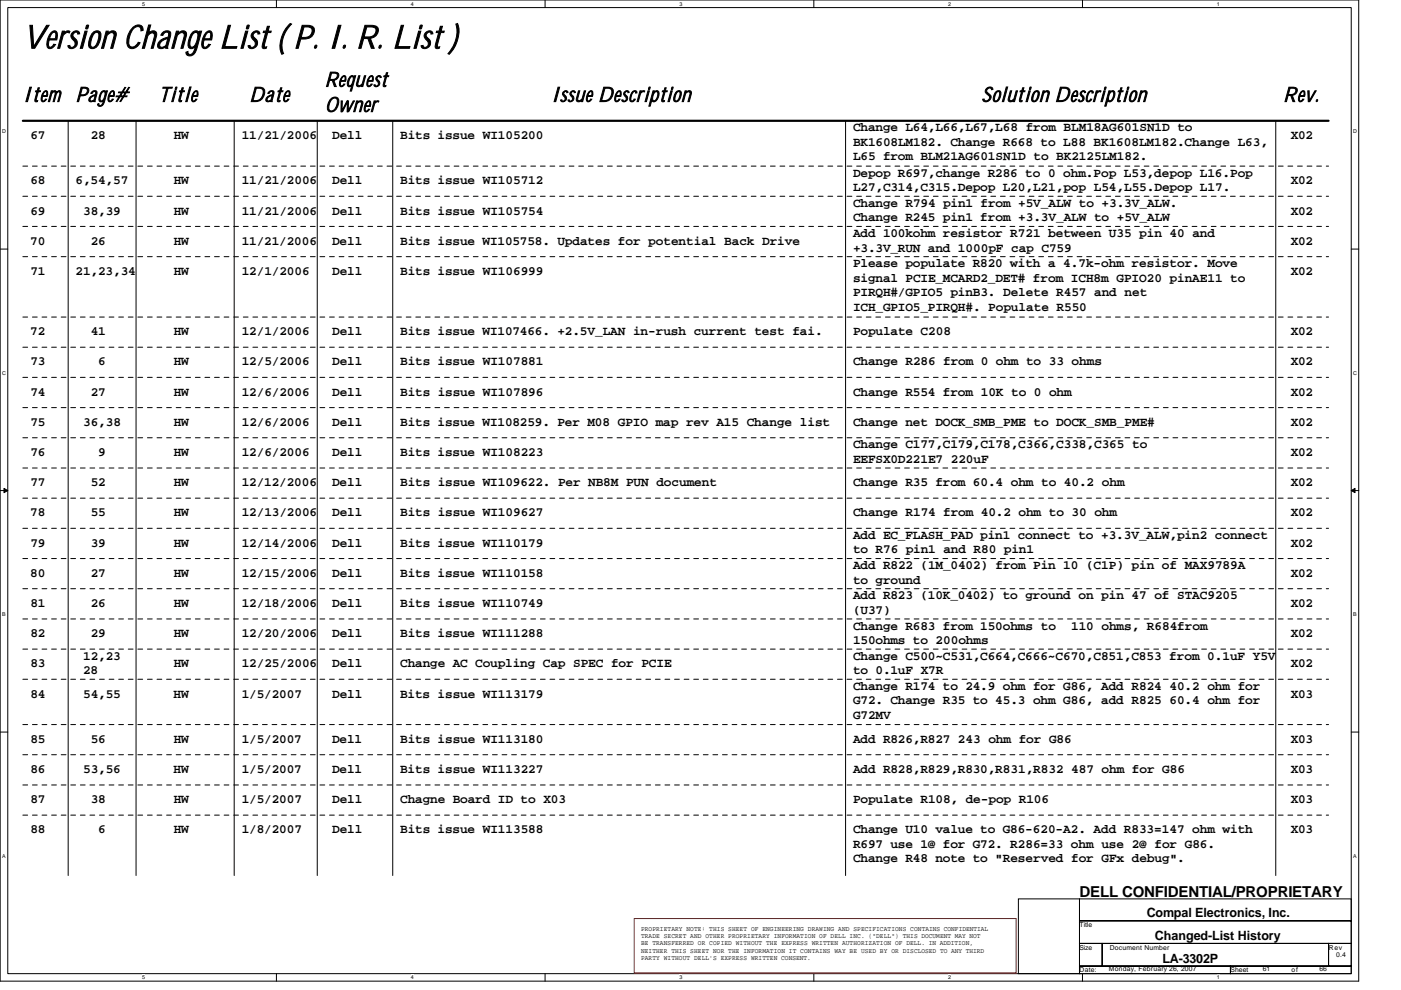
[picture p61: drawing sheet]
<svg xmlns="http://www.w3.org/2000/svg" width="297mm" height="210mm" viewBox="0 0 297 210" stroke-linecap="round" stroke-linejoin="round" font-family="sans-serif">
<defs><g id="words">
<text font-size="6.9" x="4.8" y="10.2">Version Change List ( P. I. R. List )</text>
<g font-size="4.3">
<text x="4.8" y="21.5">Item</text>
<text x="16" y="21.5">Page#</text>
<text x="33.7" y="21.5">Title</text>
<text x="52.8" y="21.5">Date</text>
<text x="68.9" y="18.4">Request</text>
<text x="68.9" y="23.7">Owner</text>
<text x="116.8" y="21.5">Issue Description</text>
<text x="208.1" y="21.5">Solution Description</text>
<text x="272.1" y="21.5">Rev.</text>
</g>
<text font-size="3.2" x="228.9" y="190.2">DELL CONFIDENTIAL/PROPRIETARY</text>
<g font-size="2.7">
<text x="6.4" y="29.5">67</text>
<text x="19.2" y="29.5">28</text>
<text x="36.8" y="29.5">HW</text>
<text x="51.3" y="29.5">11/21/2006</text>
<text x="70.4" y="29.5">Dell</text>
<text x="84.9" y="29.5">Bits issue WI105200</text>
<text x="180.9" y="27.9">Change L64,L66,L67,L68 from BLM18AG601SN1D to</text>
<text x="273.7" y="29.5">X02</text>
<text x="180.9" y="30.9">BK1608LM182. Change R668 to L88 BK1608LM182.Change L63,</text>
<text x="180.9" y="34">L65 from BLM21AG601SN1D to BK2125LM182.</text>
<text x="6.4" y="39.1">68</text>
<text x="16" y="39.1">6,54,57</text>
<text x="36.8" y="39.1">HW</text>
<text x="51.3" y="39.1">11/21/2006</text>
<text x="70.4" y="39.1">Dell</text>
<text x="84.9" y="39.1">Bits issue WI105712</text>
<text x="180.9" y="37.5">Depop R697,change R286 to 0 ohm.Pop L53,depop L16.Pop</text>
<text x="180.9" y="40.6">L27,C314,C315.Depop L20,L21,pop L54,L55.Depop L17.</text>
<text x="273.7" y="39.1">X02</text>
<text x="6.4" y="45.5">69</text>
<text x="17.6" y="45.5">38,39</text>
<text x="36.8" y="45.5">HW</text>
<text x="51.3" y="45.5">11/21/2006</text>
<text x="70.4" y="45.5">Dell</text>
<text x="84.9" y="45.5">Bits issue WI105754</text>
<text x="180.9" y="43.9">Change R794 pin1 from +5V_ALW to +3.3V_ALW.</text>
<text x="180.9" y="46.9">Change R245 pin1 from +3.3V_ALW to +5V_ALW</text>
<text x="273.7" y="45.5">X02</text>
<text x="6.4" y="51.9">70</text>
<text x="19.2" y="51.9">26</text>
<text x="36.8" y="51.9">HW</text>
<text x="51.3" y="51.9">11/21/2006</text>
<text x="70.4" y="51.9">Dell</text>
<text x="84.9" y="51.9">Bits issue WI105758. Updates for potential Back Drive</text>
<text x="180.9" y="50.3">Add 100kohm resistor R721 between U35 pin 40 and</text>
<text x="180.9" y="53.3">+3.3V_RUN and 1000pF cap C759</text>
<text x="273.7" y="51.9">X02</text>
<text x="6.4" y="58.3">71</text>
<text x="16" y="58.3">21,23,34</text>
<text x="36.8" y="58.3">HW</text>
<text x="51.3" y="58.3">12/1/2006</text>
<text x="70.4" y="58.3">Dell</text>
<text x="84.9" y="58.3">Bits issue WI106999</text>
<text x="180.9" y="59.8">signal PCIE_MCARD2_DET# from ICH8m GPIO20 pinAE11 to</text>
<text x="180.9" y="56.7">Please populate R820 with a 4.7k-ohm resistor. Move</text>
<text x="273.7" y="58.3">X02</text>
<text x="180.9" y="62.8">PIRQH#/GPIO5 pinB3. Delete R457 and net</text>
<text x="180.9" y="65.9">ICH_GPIO5_PIRQH#. Populate R550</text>
<text x="6.4" y="71.1">72</text>
<text x="19.2" y="71.1">41</text>
<text x="36.8" y="71.1">HW</text>
<text x="51.3" y="71.1">12/1/2006</text>
<text x="70.4" y="71.1">Dell</text>
<text x="84.9" y="71.1">Bits issue WI107466. +2.5V_LAN in-rush current test fai.</text>
<text x="180.9" y="71.1">Populate C208</text>
<text x="273.7" y="71.1">X02</text>
<text x="6.4" y="77.5">73</text>
<text x="20.8" y="77.5">6</text>
<text x="36.8" y="77.5">HW</text>
<text x="51.3" y="77.5">12/5/2006</text>
<text x="70.4" y="77.5">Dell</text>
<text x="84.9" y="77.5">Bits issue WI107881</text>
<text x="180.9" y="77.5">Change R286 from 0 ohm to 33 ohms</text>
<text x="273.7" y="77.5">X02</text>
<text x="6.4" y="83.9">74</text>
<text x="19.2" y="83.9">27</text>
<text x="36.8" y="83.9">HW</text>
<text x="51.3" y="83.9">12/6/2006</text>
<text x="70.4" y="83.9">Dell</text>
<text x="84.9" y="83.9">Bits issue WI107896</text>
<text x="180.9" y="83.9">Change R554 from 10K to 0 ohm</text>
<text x="273.7" y="83.9">X02</text>
<text x="6.4" y="90.3">75</text>
<text x="17.6" y="90.3">36,38</text>
<text x="36.8" y="90.3">HW</text>
<text x="51.3" y="90.3">12/6/2006</text>
<text x="70.4" y="90.3">Dell</text>
<text x="84.9" y="90.3">Bits issue WI108259. Per M08 GPIO map rev A15 Change list</text>
<text x="180.9" y="90.3">Change net DOCK_SMB_PME to DOCK_SMB_PME#</text>
<text x="180.9" y="95.1">Change C177,C179,C178,C366,C338,C365 to</text>
<text x="273.7" y="90.3">X02</text>
<text x="6.4" y="96.7">76</text>
<text x="20.8" y="96.7">9</text>
<text x="36.8" y="96.7">HW</text>
<text x="51.3" y="96.7">12/6/2006</text>
<text x="70.4" y="96.7">Dell</text>
<text x="84.9" y="96.7">Bits issue WI108223</text>
<text x="180.9" y="98.1">EEFSX0D221E7 220uF</text>
<text x="273.7" y="96.7">X02</text>
<text x="6.4" y="103.1">77</text>
<text x="19.2" y="103.1">52</text>
<text x="36.8" y="103.1">HW</text>
<text x="51.3" y="103.1">12/12/2006</text>
<text x="70.4" y="103.1">Dell</text>
<text x="84.9" y="103.1">Bits issue WI109622. Per NB8M PUN document</text>
<text x="180.9" y="103.1">Change R35 from 60.4 ohm to 40.2 ohm</text>
<text x="273.7" y="103.1">X02</text>
<text x="6.4" y="109.5">78</text>
<text x="19.2" y="109.5">55</text>
<text x="36.8" y="109.5">HW</text>
<text x="51.3" y="109.5">12/13/2006</text>
<text x="70.4" y="109.5">Dell</text>
<text x="84.9" y="109.5">Bits issue WI109627</text>
<text x="180.9" y="109.5">Change R174 from 40.2 ohm to 30 ohm</text>
<text x="273.7" y="109.5">X02</text>
<text x="6.4" y="115.9">79</text>
<text x="19.2" y="115.9">39</text>
<text x="36.8" y="115.9">HW</text>
<text x="51.3" y="115.9">12/14/2006</text>
<text x="70.4" y="115.9">Dell</text>
<text x="84.9" y="115.9">Bits issue WI110179</text>
<text x="180.9" y="114.3">Add EC_FLASH_PAD pin1 connect to +3.3V_ALW,pin2 connect</text>
<text x="180.9" y="117.3">to R76 pin1 and R80 pin1</text>
<text x="273.7" y="115.9">X02</text>
<text x="6.4" y="122.3">80</text>
<text x="19.2" y="122.3">27</text>
<text x="36.8" y="122.3">HW</text>
<text x="51.3" y="122.3">12/15/2006</text>
<text x="70.4" y="122.3">Dell</text>
<text x="84.9" y="122.3">Bits issue WI110158</text>
<text x="180.9" y="120.7">Add R822 (1M_0402) from Pin 10 (C1P) pin of MAX9789A</text>
<text x="180.9" y="123.8">to ground</text>
<text x="273.7" y="122.3">X02</text>
<text x="6.4" y="128.7">81</text>
<text x="19.2" y="128.7">26</text>
<text x="36.8" y="128.7">HW</text>
<text x="51.3" y="128.7">12/18/2006</text>
<text x="70.4" y="128.7">Dell</text>
<text x="84.9" y="128.7">Bits issue WI110749</text>
<text x="180.9" y="127.1">Add R823 (10K_0402) to ground on pin 47 of STAC9205</text>
<text x="180.9" y="130.2">(U37)</text>
<text x="273.7" y="128.7">X02</text>
<text x="6.4" y="135.1">82</text>
<text x="19.2" y="135.1">29</text>
<text x="36.8" y="135.1">HW</text>
<text x="51.3" y="135.1">12/20/2006</text>
<text x="70.4" y="135.1">Dell</text>
<text x="84.9" y="135.1">Bits issue WI111288</text>
<text x="180.9" y="133.5">Change R683 from 150ohms to</text>
<text x="180.9" y="136.6">150ohms to 200ohms</text>
<text x="227.1" y="133.5">110 ohms, R684from</text>
<text x="273.7" y="135.1">X02</text>
<text x="6.4" y="141.5">83</text>
<text x="17.6" y="143">28</text>
<text x="17.6" y="139.9">12,23</text>
<text x="36.8" y="141.5">HW</text>
<text x="51.3" y="141.5">12/25/2006</text>
<text x="70.4" y="141.5">Dell</text>
<text x="84.9" y="141.5">Change AC Coupling Cap SPEC for PCIE</text>
<text x="180.9" y="139.9">Change C500~C531,C664,C666~C670,C851,C853 from 0.1uF Y5V</text>
<text x="180.9" y="143">to 0.1uF X7R</text>
<text x="273.7" y="141.5">X02</text>
<text x="6.4" y="147.9">84</text>
<text x="17.6" y="147.9">54,55</text>
<text x="36.8" y="147.9">HW</text>
<text x="51.3" y="147.9">1/5/2007</text>
<text x="70.4" y="147.9">Dell</text>
<text x="84.8" y="147.9">Bits issue WI113179</text>
<text x="180.9" y="146.3">Change R174 to 24.9 ohm for G86, Add R824 40.2 ohm for</text>
<text x="180.9" y="149.4">G72. Change R35 to 45.3 ohm G86, add R825 60.4 ohm for</text>
<text x="273.7" y="147.9">X03</text>
<text x="180.9" y="152.4">G72MV</text>
<text x="6.4" y="157.5">85</text>
<text x="19.2" y="157.5">56</text>
<text x="36.8" y="157.5">HW</text>
<text x="51.3" y="157.5">1/5/2007</text>
<text x="70.4" y="157.5">Dell</text>
<text x="84.8" y="157.5">Bits issue WI113180</text>
<text x="180.9" y="157.5">Add R826,R827 243 ohm for G86</text>
<text x="273.7" y="157.5">X03</text>
<text x="6.4" y="163.9">86</text>
<text x="17.6" y="163.9">53,56</text>
<text x="36.8" y="163.9">HW</text>
<text x="51.3" y="163.9">1/5/2007</text>
<text x="70.4" y="163.9">Dell</text>
<text x="84.8" y="163.9">Bits issue WI113227</text>
<text x="180.9" y="163.9">Add R828,R829,R830,R831,R832 487 ohm for G86</text>
<text x="273.7" y="163.9">X03</text>
<text x="6.4" y="170.3">87</text>
<text x="19.2" y="170.3">38</text>
<text x="36.8" y="170.3">HW</text>
<text x="51.3" y="170.3">1/5/2007</text>
<text x="70.4" y="170.3">Dell</text>
<text x="84.9" y="170.3">Chagne Board ID to X03</text>
<text x="180.9" y="170.3">Populate R108, de-pop R106</text>
<text x="273.7" y="170.3">X03</text>
<text x="6.4" y="176.7">88</text>
<text x="20.8" y="176.7">6</text>
<text x="36.8" y="176.7">HW</text>
<text x="51.3" y="176.7">1/8/2007</text>
<text x="70.4" y="176.7">Dell</text>
<text x="84.9" y="176.7">Bits issue WI113588</text>
<text x="180.9" y="176.7">Change U10 value to G86-620-A2. Add R833=147 ohm with</text>
<text x="180.9" y="179.8">R697 use 1@ for G72. R286=33 ohm use 2@ for G86.</text>
<text x="273.7" y="176.7">X03</text>
<text x="180.9" y="182.8">Change R48 note to &quot;Reserved for GFx debug&quot;.</text>
<text x="243.1" y="194.4">Compal Electronics, Inc.</text>
<text x="244.9" y="199.3">Changed-List History</text>
<text x="246.5" y="204.2">LA-3302P</text>
</g>
<g font-size="1.4">
<text x="135.9" y="197.3">PROPRIETARY NOTE: THIS SHEET OF ENGINEERING DRAWING AND SPECIFICATIONS CONTAINS CONFIDENTIAL</text>
<text x="228.9" y="196.5">Title</text>
<text x="135.9" y="198.9">TRADE SECRET AND OTHER PROPRIETARY INFORMATION OF DELL INC. (&quot;DELL&quot;) THIS DOCUMENT MAY NOT</text>
<text x="135.9" y="200.4">BE TRANSFERRED OR COPIED WITHOUT THE EXPRESS WRITTEN AUTHORIZATION OF DELL. IN ADDITION,</text>
<text x="135.9" y="202">NEITHER THIS SHEET NOR THE INFORMATION IT CONTAINS WAY BE USED BY OR DISCLOSED TO ANY THIRD</text>
<text x="135.9" y="203.5">PARTY WITHOUT DELL'S EXPRESS WRITTEN CONSENT.</text>
<text x="228.9" y="201.3">Size</text>
<text x="235.3" y="201.3">Document Number</text>
<text x="281.7" y="201.3">Rev</text>
<text x="283.3" y="202.9">0.4</text>
<text x="228.9" y="206.1">Date:</text>
<text x="235.1" y="206">Monday, February 26, 2007</text>
<text x="260.9" y="206.1">Sheet</text>
<text x="267.8" y="206">61</text>
<text x="273.8" y="206.1">of</text>
<text x="279.8" y="206">66</text>
</g>
<g font-size="1.1">
<text x="30.1" y="1.2">5</text>
<text x="87.1" y="1.2">4</text>
<text x="144" y="1.2">3</text>
<text x="201" y="1.2">2</text>
<text x="258" y="1.2">1</text>
<text x=".4" y="28.2">D</text>
<text x="286.9" y="28.2">D</text>
<text x=".4" y="79.4">C</text>
<text x="286.9" y="79.4">C</text>
<text x=".4" y="130.6">B</text>
<text x="286.9" y="130.6">B</text>
<text x=".4" y="181.8">A</text>
<text x="286.9" y="181.8">A</text>
<text x="30.1" y="207.6">5</text>
<text x="87.1" y="207.6">4</text>
<text x="144" y="207.6">3</text>
<text x="201" y="207.6">2</text>
<text x="258" y="207.6">1</text>
</g>
</g></defs>
<path d="M0 0h288.1v208h-288.1zM1.6 1.6h284.9v204.8h-284.9z" fill="none" stroke="#000" stroke-width=".21"/>
<g fill="#fff">
<path d="M30.1 .2h.6v1.2h-.6z"/>
<path d="M30.1 206.6h.6v1.3h-.6z"/>
</g>
<path d="M58.6 0v1.6M58.6 206.4v1.6" fill="none" stroke="#000" stroke-width=".21"/>
<g fill="#fff">
<path d="M87.1 .2h.6v1.2h-.6z"/>
<path d="M87.1 206.6h.6v1.3h-.6z"/>
</g>
<path d="M115.6 0v1.6M115.6 206.4v1.6" fill="none" stroke="#000" stroke-width=".21"/>
<g fill="#fff">
<path d="M144 .2h.6v1.2h-.6z"/>
<path d="M144 206.6h.6v1.3h-.6z"/>
</g>
<path d="M172.5 0v1.6M172.5 206.4v1.6" fill="none" stroke="#000" stroke-width=".21"/>
<g fill="#fff">
<path d="M201 .2h.6v1.2h-.6z"/>
<path d="M201 206.6h.6v1.3h-.6z"/>
</g>
<path d="M229.5 0v1.6M229.5 206.4v1.6" fill="none" stroke="#000" stroke-width=".21"/>
<g fill="#fff">
<path d="M258 .2h.6v1.2h-.6z"/>
<path d="M258 206.6h.6v1.3h-.6z"/>
<path d="M.4 27.2h.8v1.3h-.8z"/>
<path d="M286.9 27.2h.8v1.3h-.8z"/>
<path d="M.4 78.4h.8v1.3h-.8z"/>
<path d="M286.9 78.4h.8v1.3h-.8z"/>
</g>
<path d="M0 52.8h1.6M286.5 52.8h1.6" fill="none" stroke="#000" stroke-width=".21"/>
<g fill="#fff">
<path d="M.4 129.6h.8v1.3h-.8z"/>
<path d="M286.9 129.6h.7v1.3h-.7z"/>
</g>
<path d="M0 104h1.6M286.5 104h1.6" fill="none" stroke="#000" stroke-width=".21"/>
<path d="M.8 103.5l.8 .5-.8 .5zM286.5 104l.8-.5v1z" fill="#000" stroke="#000" stroke-width=".21"/>
<g fill="#fff">
<path d="M.4 180.8h.8v1.3h-.8z"/>
<path d="M286.9 180.8h.7v1.3h-.7z"/>
</g>
<g fill="none" stroke="#000" stroke-width=".21">
<path d="M14.5 25.6v160M28.8 25.6v160M49.7 25.6v160M67.3 25.6v160M83.3 25.6v160M179.3 25.6v160M270.5 25.6v160M0 155.2h1.6M286.5 155.2h1.6M215.9 190.6h13v15.8h-13zM228.9 190.6h57.6v4.6h-57.6zM228.9 195.2h57.6v4.8h-57.6z"/>
<path d="M228.9 200h4.8v4.8h-4.8zM228.9 204.8h32v1.6h-32zM233.7 200h48v4.8h-48zM260.9 204.8h25.6v1.6h-25.6zM281.7 200h4.8v4.8h-4.8z"/>
</g>
<path d="M4.8 25.6h276.9" fill="none" stroke="#000" stroke-width=".47"/>
<g fill="none" stroke="#000" stroke-width=".21" stroke-dasharray="1 1 1 1 1 1 1 1">
<path d="M4.8 35.2h276.9M4.8 41.6h276.9M4.8 48h276.9M4.8 54.4h276.9M4.8 67.2h276.9M4.8 73.6h276.9M4.8 80h276.9M4.8 86.4h276.9M4.8 92.8h276.9M4.8 99.2h276.9M4.8 105.6h276.9M4.8 112h276.9"/>
<path d="M4.8 118.4h276.9M4.8 124.8h276.9M4.8 131.2h276.9M4.8 137.6h276.9M4.8 144h276.9M4.8 153.6h276.9M4.8 160h276.9M4.8 166.4h276.9M4.8 172.8h276.9"/>
</g>
<path d="M134.5 194.8h80.9v11.5h-80.9z" fill="none" stroke="#f00" stroke-width=".21"/>
<use href="#words"/>
</svg>
